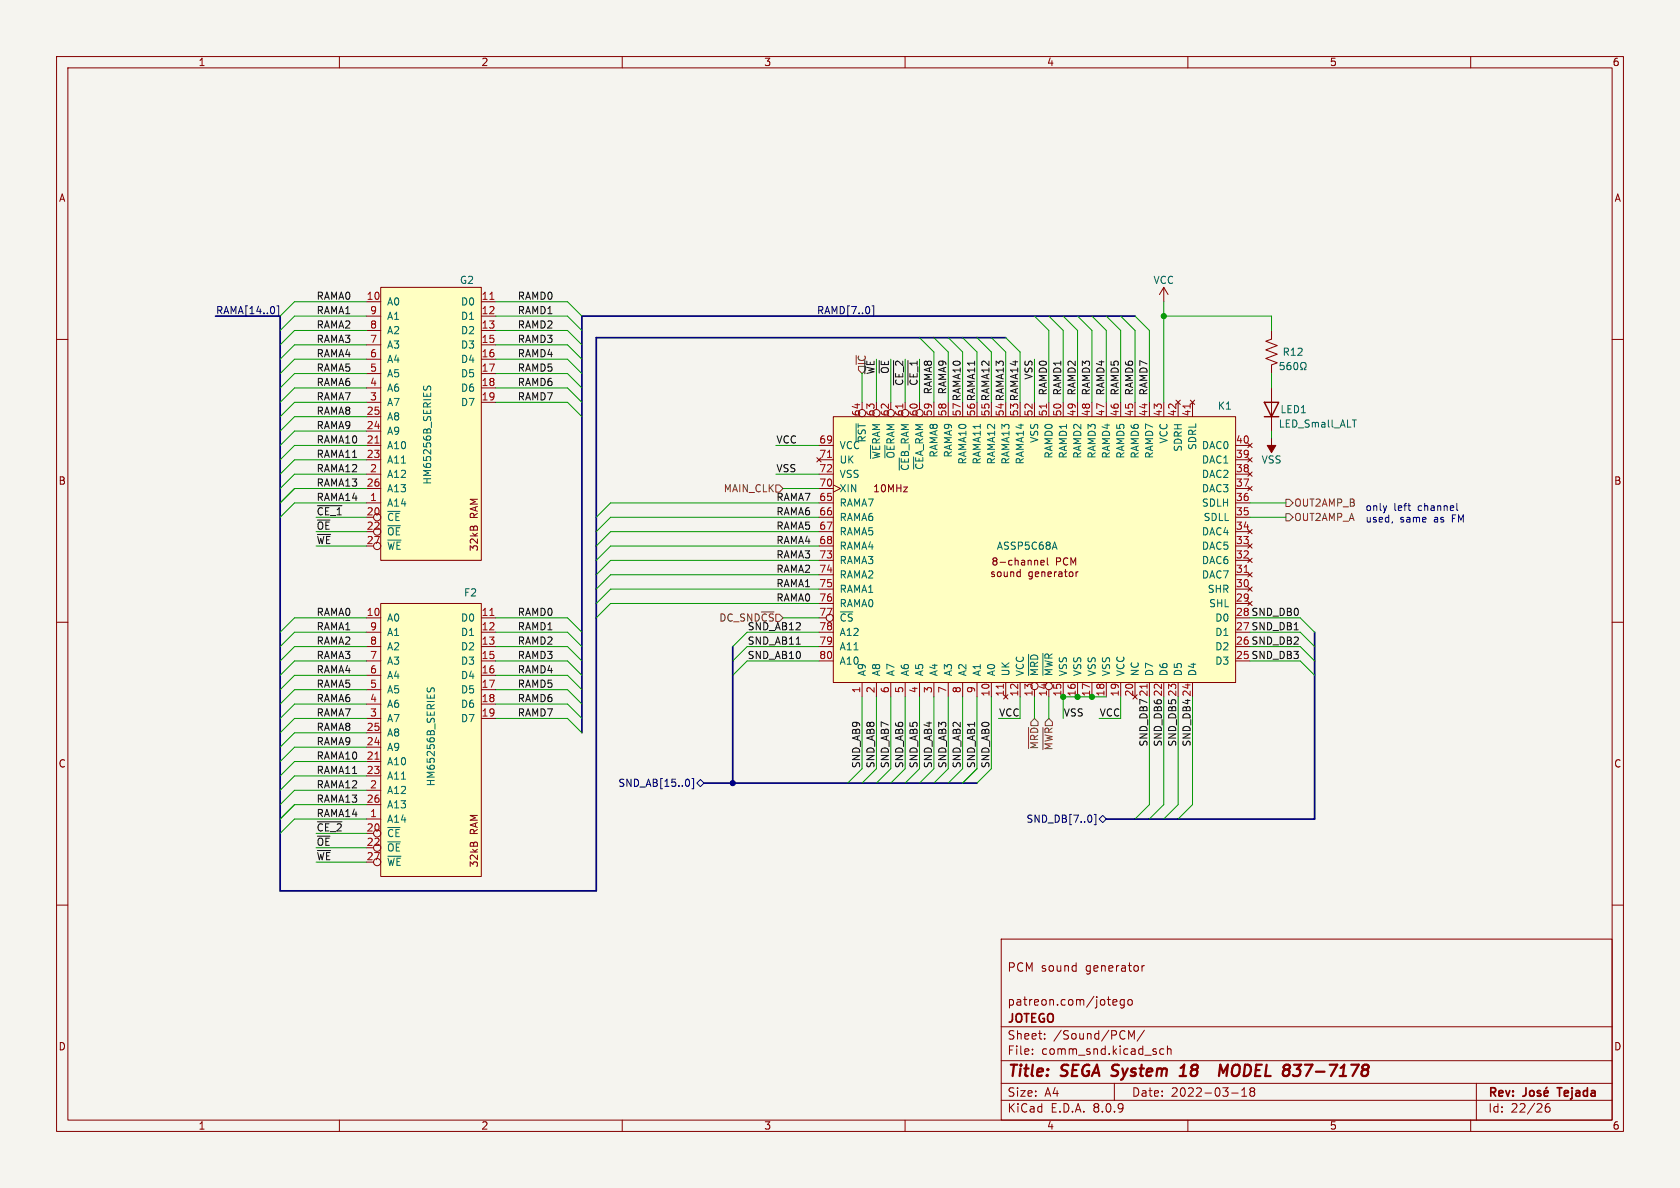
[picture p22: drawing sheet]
<svg xmlns="http://www.w3.org/2000/svg" width="297mm" height="210mm" viewBox="0 0 297 210" stroke-linecap="round" stroke-linejoin="round" font-family="sans-serif">
<defs><g id="words">
<g font-size="2.8" fill="#840000">
<text x="178" y="190.9">Title:</text>
<text x="187.7" y="190.9">SEGA System</text>
<text x="210.3" y="190.9">18</text>
<text x="218.8" y="190.9">MODEL</text>
<text x="230.9" y="190.9">837-7178</text>
</g>
<g font-size="2.1" fill="#840000">
<text x="178" y="172">PCM sound</text>
<text x="192" y="172">generator</text>
<text x="178" y="178">patreon.com/jotego</text>
<text x="178" y="184">Sheet:</text>
<text x="178" y="181.2">JOTEGO</text>
<text x="186.2" y="184">/Sound/PCM/</text>
<text x="178" y="186.7">File:</text>
<text x="184.1" y="186.7">comm_snd.kicad_sch</text>
<text x="178" y="196.9">KiCad</text>
<text x="178" y="194.1">Size:</text>
<text x="184.7" y="194.1">A4</text>
<text x="185.7" y="196.9">E.D.A.</text>
<text x="193.3" y="196.9">8.0.9</text>
<text x="200" y="194.1">Date:</text>
<text x="207" y="194.1">2022-03-18</text>
<text x="263" y="194.3">Rev:</text>
<text x="263" y="196.9">Id:</text>
<text x="267.1" y="196.9">22/26</text>
<text x="276.1" y="194.3">Tejada</text>
</g>
<g font-size="1.8" fill="#840000">
<text x="35" y="11.9">1</text>
<text x="85" y="11.9">2</text>
<text x="135" y="11.9">3</text>
<text x="185" y="11.9">4</text>
<text x="235" y="11.9">5</text>
<text x="285" y="11.9">6</text>
<text x="10.3" y="35.9">A</text>
<text x="285.3" y="35.9">A</text>
<text x="10.3" y="85.9">B</text>
<text x="154.3" y="87.2">10MHz</text>
<text x="285.3" y="85.9">B</text>
<text x="84.7" y="91.7" transform="rotate(-90 84.7 91.7)">RAM</text>
<text x="84.7" y="97.6" transform="rotate(-90 84.7 97.6)">32kB</text>
<text x="190.1" y="101.2">generator</text>
<text x="10.3" y="135.9">C</text>
<text x="285.3" y="135.9">C</text>
<text x="84.7" y="147.5" transform="rotate(-90 84.7 147.5)">RAM</text>
<text x="84.7" y="153.4" transform="rotate(-90 84.7 153.4)">32kB</text>
<text x="10.3" y="185.9">D</text>
<text x="285.3" y="185.9">D</text>
<text x="35" y="199.9">1</text>
<text x="85" y="199.9">2</text>
<text x="135" y="199.9">3</text>
<text x="185" y="199.9">4</text>
<text x="235" y="199.9">5</text>
<text x="285" y="199.9">6</text>
</g>
<g font-size="1.8" fill="#0f0f0f">
<text x="55.9" y="53.1">RAMA0</text>
<text x="91.4" y="53.1">RAMD0</text>
<text x="55.9" y="55.6">RAMA1</text>
<text x="55.9" y="58.2">RAMA2</text>
<text x="91.4" y="58.2">RAMD2</text>
<text x="91.4" y="55.6">RAMD1</text>
<text x="55.9" y="60.7">RAMA3</text>
<text x="55.9" y="65.8">RAMA5</text>
<text x="55.9" y="63.2">RAMA4</text>
<text x="91.4" y="65.8">RAMD5</text>
<text x="91.4" y="63.2">RAMD4</text>
<text x="91.4" y="60.7">RAMD3</text>
<text x="153.3" y="64.7" transform="rotate(-90 153.3 64.7)">~{IC}</text>
<text x="55.9" y="68.3">RAMA6</text>
<text x="55.9" y="70.9">RAMA7</text>
<text x="91.4" y="70.9">RAMD7</text>
<text x="91.4" y="68.3">RAMD6</text>
<text x="154.7" y="66.3" transform="rotate(-90 154.7 66.3)">~{WE}</text>
<text x="157.2" y="66.2" transform="rotate(-90 157.2 66.2)">~{OE}</text>
<text x="159.8" y="68.3" transform="rotate(-90 159.8 68.3)">~{CE_2}</text>
<text x="162.3" y="68.3" transform="rotate(-90 162.3 68.3)">~{CE_1}</text>
<text x="164.8" y="69.8" transform="rotate(-90 164.8 69.8)">RAMA8</text>
<text x="167.4" y="69.8" transform="rotate(-90 167.4 69.8)">RAMA9</text>
<text x="182.6" y="67.2" transform="rotate(-90 182.6 67.2)">VSS</text>
<text x="185.2" y="70" transform="rotate(-90 185.2 70)">RAMD0</text>
<text x="187.7" y="70" transform="rotate(-90 187.7 70)">RAMD1</text>
<text x="190.2" y="70" transform="rotate(-90 190.2 70)">RAMD2</text>
<text x="192.8" y="70" transform="rotate(-90 192.8 70)">RAMD3</text>
<text x="195.3" y="70" transform="rotate(-90 195.3 70)">RAMD4</text>
<text x="197.9" y="70" transform="rotate(-90 197.9 70)">RAMD5</text>
<text x="200.4" y="70" transform="rotate(-90 200.4 70)">RAMD6</text>
<text x="202.9" y="70" transform="rotate(-90 202.9 70)">RAMD7</text>
<text x="55.9" y="75.9">RAMA9</text>
<text x="55.9" y="73.4">RAMA8</text>
<text x="169.9" y="73.7" transform="rotate(-90 169.9 73.7)">57 RAMA10</text>
<text x="172.5" y="73.7" transform="rotate(-90 172.5 73.7)">56 RAMA11</text>
<text x="175" y="73.7" transform="rotate(-90 175 73.7)">55 RAMA12</text>
<text x="177.5" y="73.7" transform="rotate(-90 177.5 73.7)">54 RAMA13</text>
<text x="180.1" y="73.7" transform="rotate(-90 180.1 73.7)">53 RAMA14</text>
<text x="55.9" y="83.6">RAMA12</text>
<text x="55.9" y="78.5">RAMA10</text>
<text x="55.9" y="81">RAMA11</text>
<text x="137.2" y="78.5">VCC</text>
<text x="137.2" y="83.6">VSS</text>
<text x="55.9" y="88.6">RAMA14</text>
<text x="55.9" y="86.1">RAMA13</text>
<text x="137.2" y="88.6">RAMA7</text>
<text x="55.9" y="93.7">~{OE}</text>
<text x="55.9" y="91.2">~{CE_1}</text>
<text x="137.2" y="91.2">RAMA6</text>
<text x="137.2" y="93.7">RAMA5</text>
<text x="55.9" y="96.3">~{WE}</text>
<text x="137.2" y="101.3">RAMA2</text>
<text x="137.2" y="98.8">RAMA3</text>
<text x="137.2" y="96.3">RAMA4</text>
<text x="137.2" y="106.4">RAMA0</text>
<text x="137.2" y="103.9">RAMA1</text>
<text x="55.9" y="109">RAMA0</text>
<text x="55.9" y="111.5">RAMA1</text>
<text x="91.4" y="111.5">RAMD1</text>
<text x="91.4" y="109">RAMD0</text>
<text x="132.1" y="111.5">SND_AB12</text>
<text x="218.4" y="111.5">27 SND_DB1</text>
<text x="218.4" y="109">28 SND_DB0</text>
<text x="55.9" y="119.1">RAMA4</text>
<text x="55.9" y="116.6">RAMA3</text>
<text x="55.9" y="114">RAMA2</text>
<text x="91.4" y="119.1">RAMD4</text>
<text x="91.4" y="116.6">RAMD3</text>
<text x="91.4" y="114">RAMD2</text>
<text x="132.1" y="114">SND_AB11</text>
<text x="132.1" y="116.6">SND_AB10</text>
<text x="218.4" y="116.6">25 SND_DB3</text>
<text x="218.4" y="114">26 SND_DB2</text>
<text x="55.9" y="124.2">RAMA6</text>
<text x="55.9" y="121.7">RAMA5</text>
<text x="91.4" y="124.2">RAMD6</text>
<text x="91.4" y="121.7">RAMD5</text>
<text x="205.5" y="123.2" transform="rotate(-90 205.5 123.2)">22</text>
<text x="208" y="123.2" transform="rotate(-90 208 123.2)">23</text>
<text x="55.9" y="129.3">RAMA8</text>
<text x="55.9" y="131.8">RAMA9</text>
<text x="55.9" y="126.7">RAMA7</text>
<text x="91.4" y="126.7">RAMD7</text>
<text x="176.5" y="126.7">VCC</text>
<text x="188" y="126.7">VSS</text>
<text x="194.3" y="126.7">VCC</text>
<text x="55.9" y="136.9">RAMA11</text>
<text x="55.9" y="134.4">RAMA10</text>
<text x="152.1" y="135.9" transform="rotate(-90 152.1 135.9)">SND_AB9</text>
<text x="154.7" y="135.9" transform="rotate(-90 154.7 135.9)">SND_AB8</text>
<text x="157.2" y="135.9" transform="rotate(-90 157.2 135.9)">SND_AB7</text>
<text x="159.8" y="135.9" transform="rotate(-90 159.8 135.9)">SND_AB6</text>
<text x="162.3" y="135.9" transform="rotate(-90 162.3 135.9)">SND_AB5</text>
<text x="164.8" y="135.9" transform="rotate(-90 164.8 135.9)">SND_AB4</text>
<text x="167.4" y="135.9" transform="rotate(-90 167.4 135.9)">SND_AB3</text>
<text x="169.9" y="135.9" transform="rotate(-90 169.9 135.9)">SND_AB2</text>
<text x="172.5" y="135.9" transform="rotate(-90 172.5 135.9)">SND_AB1</text>
<text x="175" y="135.9" transform="rotate(-90 175 135.9)">SND_AB0</text>
<text x="202.9" y="132.1" transform="rotate(-90 202.9 132.1)">SND_DB7</text>
<text x="205.5" y="132.1" transform="rotate(-90 205.5 132.1)">SND_DB6</text>
<text x="208" y="132.1" transform="rotate(-90 208 132.1)">SND_DB5</text>
<text x="210.6" y="132.1" transform="rotate(-90 210.6 132.1)">SND_DB4</text>
<text x="55.9" y="139.4">RAMA12</text>
<text x="55.9" y="142">RAMA13</text>
<text x="55.9" y="149.6">~{OE}</text>
<text x="55.9" y="144.5">RAMA14</text>
<text x="55.9" y="147.1">~{CE_2}</text>
<text x="55.9" y="152.1">~{WE}</text>
</g>
<g font-size="1.8" fill="#a90000">
<text x="64.7" y="53.1">10</text>
<text x="85" y="53.1">11</text>
<text x="65.3" y="58.2">8</text>
<text x="65.3" y="55.6">9</text>
<text x="85" y="55.6">12</text>
<text x="85" y="58.2">13</text>
<text x="65.3" y="65.8">5</text>
<text x="65.3" y="63.2">6</text>
<text x="65.3" y="60.7">7</text>
<text x="85" y="60.7">15</text>
<text x="85" y="63.2">16</text>
<text x="85" y="65.8">17</text>
<text x="65.3" y="70.9">3</text>
<text x="65.3" y="68.3">4</text>
<text x="85" y="68.3">18</text>
<text x="85" y="70.9">19</text>
<text x="64.7" y="75.9">24</text>
<text x="64.7" y="73.4">25</text>
<text x="152.1" y="73.7" transform="rotate(-90 152.1 73.7)">64</text>
<text x="154.7" y="73.7" transform="rotate(-90 154.7 73.7)">63</text>
<text x="157.2" y="73.7" transform="rotate(-90 157.2 73.7)">62</text>
<text x="159.8" y="73.7" transform="rotate(-90 159.8 73.7)">61</text>
<text x="162.3" y="73.7" transform="rotate(-90 162.3 73.7)">60</text>
<text x="164.8" y="73.7" transform="rotate(-90 164.8 73.7)">59</text>
<text x="167.4" y="73.7" transform="rotate(-90 167.4 73.7)">58</text>
<text x="182.6" y="73.7" transform="rotate(-90 182.6 73.7)">52</text>
<text x="185.2" y="73.7" transform="rotate(-90 185.2 73.7)">51</text>
<text x="187.7" y="73.7" transform="rotate(-90 187.7 73.7)">50</text>
<text x="190.2" y="73.7" transform="rotate(-90 190.2 73.7)">49</text>
<text x="192.8" y="73.7" transform="rotate(-90 192.8 73.7)">48</text>
<text x="195.3" y="73.7" transform="rotate(-90 195.3 73.7)">47</text>
<text x="197.9" y="73.7" transform="rotate(-90 197.9 73.7)">46</text>
<text x="200.4" y="73.7" transform="rotate(-90 200.4 73.7)">45</text>
<text x="202.9" y="73.7" transform="rotate(-90 202.9 73.7)">44</text>
<text x="205.5" y="73.7" transform="rotate(-90 205.5 73.7)">43</text>
<text x="208" y="73.7" transform="rotate(-90 208 73.7)">42</text>
<text x="210.6" y="73.7" transform="rotate(-90 210.6 73.7)">41</text>
<text x="64.7" y="78.5">21</text>
<text x="64.7" y="81">23</text>
<text x="65.3" y="83.6">2</text>
<text x="144.7" y="78.5">69</text>
<text x="144.7" y="81">71</text>
<text x="144.7" y="83.6">72</text>
<text x="218.4" y="83.6">38</text>
<text x="218.4" y="81">39</text>
<text x="218.4" y="78.5">40</text>
<text x="64.7" y="86.1">26</text>
<text x="65.3" y="88.6">1</text>
<text x="144.7" y="88.6">65</text>
<text x="144.7" y="86.1">70</text>
<text x="218.4" y="88.6">36</text>
<text x="218.4" y="86.1">37</text>
<text x="64.7" y="91.2">20</text>
<text x="64.7" y="93.7">22</text>
<text x="144.7" y="91.2">66</text>
<text x="144.7" y="93.7">67</text>
<text x="218.4" y="93.7">34</text>
<text x="218.4" y="91.2">35</text>
<text x="64.7" y="96.3">27</text>
<text x="144.7" y="96.3">68</text>
<text x="144.7" y="98.8">73</text>
<text x="144.7" y="101.3">74</text>
<text x="218.4" y="101.3">31</text>
<text x="218.4" y="98.8">32</text>
<text x="218.4" y="96.3">33</text>
<text x="144.7" y="103.9">75</text>
<text x="144.7" y="106.4">76</text>
<text x="218.4" y="106.4">29</text>
<text x="218.4" y="103.9">30</text>
<text x="64.7" y="109">10</text>
<text x="65.3" y="111.5">9</text>
<text x="85" y="109">11</text>
<text x="85" y="111.5">12</text>
<text x="144.7" y="109">77</text>
<text x="144.7" y="111.5">78</text>
<text x="65.3" y="119.1">6</text>
<text x="65.3" y="116.6">7</text>
<text x="65.3" y="114">8</text>
<text x="85" y="114">13</text>
<text x="85" y="116.6">15</text>
<text x="85" y="119.1">16</text>
<text x="144.7" y="114">79</text>
<text x="144.7" y="116.6">80</text>
<text x="65.3" y="124.2">4</text>
<text x="65.3" y="121.7">5</text>
<text x="85" y="121.7">17</text>
<text x="85" y="124.2">18</text>
<text x="152.1" y="122.6" transform="rotate(-90 152.1 122.6)">1</text>
<text x="154.7" y="122.6" transform="rotate(-90 154.7 122.6)">2</text>
<text x="157.2" y="122.6" transform="rotate(-90 157.2 122.6)">6</text>
<text x="159.8" y="122.6" transform="rotate(-90 159.8 122.6)">5</text>
<text x="162.3" y="122.6" transform="rotate(-90 162.3 122.6)">4</text>
<text x="164.8" y="122.6" transform="rotate(-90 164.8 122.6)">3</text>
<text x="167.4" y="122.6" transform="rotate(-90 167.4 122.6)">7</text>
<text x="169.9" y="122.6" transform="rotate(-90 169.9 122.6)">8</text>
<text x="172.5" y="122.6" transform="rotate(-90 172.5 122.6)">9</text>
<text x="175" y="123.2" transform="rotate(-90 175 123.2)">10</text>
<text x="177.5" y="123.2" transform="rotate(-90 177.5 123.2)">11</text>
<text x="180.1" y="123.2" transform="rotate(-90 180.1 123.2)">12</text>
<text x="182.6" y="123.2" transform="rotate(-90 182.6 123.2)">13</text>
<text x="185.2" y="123.2" transform="rotate(-90 185.2 123.2)">14</text>
<text x="187.7" y="123.2" transform="rotate(-90 187.7 123.2)">15</text>
<text x="190.2" y="123.2" transform="rotate(-90 190.2 123.2)">16</text>
<text x="192.8" y="123.2" transform="rotate(-90 192.8 123.2)">17</text>
<text x="195.3" y="123.2" transform="rotate(-90 195.3 123.2)">18</text>
<text x="197.9" y="123.2" transform="rotate(-90 197.9 123.2)">19</text>
<text x="200.4" y="123.2" transform="rotate(-90 200.4 123.2)">20</text>
<text x="202.9" y="123.2" transform="rotate(-90 202.9 123.2)">21</text>
<text x="210.6" y="123.2" transform="rotate(-90 210.6 123.2)">24</text>
<text x="64.7" y="131.8">24</text>
<text x="64.7" y="129.3">25</text>
<text x="65.3" y="126.7">3</text>
<text x="85" y="126.7">19</text>
<text x="64.7" y="134.4">21</text>
<text x="64.7" y="136.9">23</text>
<text x="64.7" y="142">26</text>
<text x="65.3" y="139.4">2</text>
<text x="64.7" y="147.1">20</text>
<text x="64.7" y="149.6">22</text>
<text x="65.3" y="144.5">1</text>
<text x="64.7" y="152.1">27</text>
</g>
<g font-size="1.8" fill="#006464">
<text x="81.2" y="50.4">G2</text>
<text x="203.8" y="50.4">VCC</text>
<text x="68.3" y="54.2">A0</text>
<text x="68.3" y="59.3">A2</text>
<text x="68.3" y="56.7">A1</text>
<text x="81.4" y="54.2">D0</text>
<text x="81.4" y="56.7">D1</text>
<text x="81.4" y="59.3">D2</text>
<text x="68.3" y="64.4">A4</text>
<text x="68.3" y="61.8">A3</text>
<text x="81.4" y="61.8">D3</text>
<text x="81.4" y="64.4">D4</text>
<text x="226.7" y="63.1">R12</text>
<text x="68.3" y="72">A7</text>
<text x="68.3" y="69.4">A6</text>
<text x="68.3" y="66.9">A5</text>
<text x="81.4" y="66.9">D5</text>
<text x="81.4" y="69.4">D6</text>
<text x="81.4" y="72">D7</text>
<text x="68.3" y="77.1">A9</text>
<text x="68.3" y="74.5">A8</text>
<text x="215.2" y="72.6">K1</text>
<text x="226" y="75.8">LED_Small_ALT</text>
<text x="226.3" y="73.3">LED1</text>
<text x="68.3" y="79.6">A10</text>
<text x="68.3" y="82.1">A11</text>
<text x="148.3" y="79.6">VCC</text>
<text x="148.3" y="82.1">UK</text>
<text x="153.3" y="78.3" transform="rotate(-90 153.3 78.3)">~{RST}</text>
<text x="155.8" y="81.3" transform="rotate(-90 155.8 81.3)">~{WE}RAM</text>
<text x="158.3" y="81.2" transform="rotate(-90 158.3 81.2)">~{OE}RAM</text>
<text x="160.9" y="83.3" transform="rotate(-90 160.9 83.3)">~{CE}B_RAM</text>
<text x="163.4" y="83.2" transform="rotate(-90 163.4 83.2)">~{CE}A_RAM</text>
<text x="166" y="81" transform="rotate(-90 166 81)">RAMA8</text>
<text x="168.5" y="81" transform="rotate(-90 168.5 81)">RAMA9</text>
<text x="171" y="82.2" transform="rotate(-90 171 82.2)">RAMA10</text>
<text x="173.6" y="82.2" transform="rotate(-90 173.6 82.2)">RAMA11</text>
<text x="176.1" y="82.2" transform="rotate(-90 176.1 82.2)">RAMA12</text>
<text x="178.7" y="82.2" transform="rotate(-90 178.7 82.2)">RAMA13</text>
<text x="181.2" y="82.2" transform="rotate(-90 181.2 82.2)">RAMA14</text>
<text x="183.7" y="78.4" transform="rotate(-90 183.7 78.4)">VSS</text>
<text x="186.3" y="81.2" transform="rotate(-90 186.3 81.2)">RAMD0</text>
<text x="188.8" y="81.2" transform="rotate(-90 188.8 81.2)">RAMD1</text>
<text x="191.4" y="81.2" transform="rotate(-90 191.4 81.2)">RAMD2</text>
<text x="193.9" y="81.2" transform="rotate(-90 193.9 81.2)">RAMD3</text>
<text x="196.4" y="81.2" transform="rotate(-90 196.4 81.2)">RAMD4</text>
<text x="199" y="81.2" transform="rotate(-90 199 81.2)">RAMD5</text>
<text x="201.5" y="81.2" transform="rotate(-90 201.5 81.2)">RAMD6</text>
<text x="204.1" y="81.2" transform="rotate(-90 204.1 81.2)">RAMD7</text>
<text x="206.6" y="78.5" transform="rotate(-90 206.6 78.5)">VCC</text>
<text x="209.1" y="80" transform="rotate(-90 209.1 80)">SDRH</text>
<text x="211.7" y="79.7" transform="rotate(-90 211.7 79.7)">SDRL</text>
<text x="212.4" y="82.1">DAC1</text>
<text x="212.4" y="79.6">DAC0</text>
<text x="222.9" y="82.1">VSS</text>
<text x="68.3" y="89.8">A14</text>
<text x="68.3" y="84.7">A12</text>
<text x="68.3" y="87.2">A13</text>
<text x="76.4" y="85.8" transform="rotate(-90 76.4 85.8)">HM65256B_SERIES</text>
<text x="148.3" y="89.8">RAMA7</text>
<text x="148.3" y="87.2">XIN</text>
<text x="148.3" y="84.7">VSS</text>
<text x="212.4" y="89.8">SDLH</text>
<text x="212.4" y="87.2">DAC3</text>
<text x="212.4" y="84.7">DAC2</text>
<text x="68.3" y="92.3">~{CE}</text>
<text x="68.3" y="94.8">~{OE}</text>
<text x="148.3" y="92.3">RAMA6</text>
<text x="148.3" y="94.8">RAMA5</text>
<text x="212.4" y="94.8">DAC4</text>
<text x="212.7" y="92.3">SDLL</text>
<text x="68.3" y="97.4">~{WE}</text>
<text x="148.3" y="97.4">RAMA4</text>
<text x="148.3" y="99.9">RAMA3</text>
<text x="176.1" y="97.4">ASSP5C68A</text>
<text x="212.4" y="99.9">DAC6</text>
<text x="212.4" y="97.4">DAC5</text>
<text x="81.9" y="105.6">F2</text>
<text x="148.3" y="102.5">RAMA2</text>
<text x="148.3" y="105">RAMA1</text>
<text x="148.3" y="107.5">RAMA0</text>
<text x="212.4" y="102.5">DAC7</text>
<text x="213.4" y="105">SHR</text>
<text x="213.7" y="107.5">SHL</text>
<text x="68.3" y="110.1">A0</text>
<text x="68.3" y="112.6">A1</text>
<text x="81.4" y="110.1">D0</text>
<text x="81.4" y="112.6">D1</text>
<text x="148.3" y="110.1">~{CS}</text>
<text x="148.3" y="112.6">A12</text>
<text x="214.7" y="112.6">D1</text>
<text x="214.7" y="110.1">D0</text>
<text x="68.3" y="117.7">A3</text>
<text x="68.3" y="115.2">A2</text>
<text x="81.4" y="115.2">D2</text>
<text x="81.4" y="117.7">D3</text>
<text x="148.3" y="115.2">A11</text>
<text x="148.3" y="117.7">A10</text>
<text x="153.3" y="119.6" transform="rotate(-90 153.3 119.6)">A9</text>
<text x="155.8" y="119.6" transform="rotate(-90 155.8 119.6)">A8</text>
<text x="158.3" y="119.6" transform="rotate(-90 158.3 119.6)">A7</text>
<text x="160.9" y="119.6" transform="rotate(-90 160.9 119.6)">A6</text>
<text x="163.4" y="119.6" transform="rotate(-90 163.4 119.6)">A5</text>
<text x="166" y="119.6" transform="rotate(-90 166 119.6)">A4</text>
<text x="168.5" y="119.6" transform="rotate(-90 168.5 119.6)">A3</text>
<text x="171" y="119.6" transform="rotate(-90 171 119.6)">A2</text>
<text x="173.6" y="119.6" transform="rotate(-90 173.6 119.6)">A1</text>
<text x="176.1" y="119.6" transform="rotate(-90 176.1 119.6)">A0</text>
<text x="178.7" y="119.6" transform="rotate(-90 178.7 119.6)">UK</text>
<text x="181.2" y="119.6" transform="rotate(-90 181.2 119.6)">VCC</text>
<text x="183.7" y="119.6" transform="rotate(-90 183.7 119.6)">~{MRD}</text>
<text x="186.3" y="119.6" transform="rotate(-90 186.3 119.6)">~{MWR}</text>
<text x="188.8" y="119.6" transform="rotate(-90 188.8 119.6)">VSS</text>
<text x="191.4" y="119.6" transform="rotate(-90 191.4 119.6)">VSS</text>
<text x="193.9" y="119.6" transform="rotate(-90 193.9 119.6)">VSS</text>
<text x="196.4" y="119.6" transform="rotate(-90 196.4 119.6)">VSS</text>
<text x="199" y="119.6" transform="rotate(-90 199 119.6)">VCC</text>
<text x="201.5" y="119.6" transform="rotate(-90 201.5 119.6)">NC</text>
<text x="204.1" y="119.6" transform="rotate(-90 204.1 119.6)">D7</text>
<text x="206.6" y="119.6" transform="rotate(-90 206.6 119.6)">D6</text>
<text x="209.1" y="119.6" transform="rotate(-90 209.1 119.6)">D5</text>
<text x="211.7" y="119.6" transform="rotate(-90 211.7 119.6)">D4</text>
<text x="214.7" y="117.7">D3</text>
<text x="214.7" y="115.2">D2</text>
<text x="68.3" y="125.3">A6</text>
<text x="68.3" y="122.8">A5</text>
<text x="68.3" y="120.2">A4</text>
<text x="81.4" y="120.2">D4</text>
<text x="81.4" y="122.8">D5</text>
<text x="81.4" y="125.3">D6</text>
<text x="68.3" y="130.4">A8</text>
<text x="68.3" y="127.9">A7</text>
<text x="81.4" y="127.9">D7</text>
<text x="68.3" y="135.5">A10</text>
<text x="68.3" y="132.9">A9</text>
<text x="68.3" y="140.6">A12</text>
<text x="68.3" y="138">A11</text>
<text x="68.3" y="143.1">A13</text>
<text x="77.1" y="139.1" transform="rotate(-90 77.1 139.1)">HM65256B_SERIES</text>
<text x="68.3" y="145.6">A14</text>
<text x="68.3" y="148.2">~{CE}</text>
<text x="68.3" y="150.7">~{OE}</text>
<text x="68.3" y="153.3">~{WE}</text>
</g>
<g font-size="1.8" fill="#000084">
<text x="38.1" y="55.6">RAMA[14..0]</text>
<text x="144.3" y="55.6">RAMD[7..0]</text>
<text x="109.2" y="139.3">SND_AB[15..0]</text>
<text x="181.4" y="145.6">SND_DB[7..0]</text>
</g>
<g font-size="1.8" fill="#725600">
<text x="127.8" y="87.2">MAIN_CLK</text>
<text x="228.7" y="89.8">OUT2AMP_B</text>
<text x="228.7" y="92.3">OUT2AMP_A</text>
<text x="127.1" y="110.1">DC_SND~{CS}</text>
<text x="183.7" y="132.6" transform="rotate(-90 183.7 132.6)">~{MRD}</text>
<text x="186.3" y="132.7" transform="rotate(-90 186.3 132.7)">~{MWR}</text>
</g>
<g font-size="1.8" fill="#0000c2">
<text x="241.3" y="90.4">only</text>
<text x="241.3" y="92.5">used,</text>
<text x="246.4" y="90.4">left</text>
<text x="247.5" y="92.5">same</text>
<text x="250.8" y="90.4">channel</text>
<text x="253.6" y="92.5">as</text>
<text x="257" y="92.5">FM</text>
</g>
</g></defs>
<path d="M0 0h297v210h-297z" fill="#f5f4ef" stroke="#f5f4ef" stroke-width=".18"/>
<g fill="none" stroke="#840000" stroke-width=".18">
<path d="M10 10h277v190h-277zM12 12h273v186h-273zM60 10v2M110 10v2M160 10v2M210 10v2M260 10v2M10 60h2M285 60h2M10 110h2M285 110h2M10 160h2"/>
<path d="M177 166h108v32h-108zM196.7 177.2l.8-.1-.1-.3-.4-.1-.3 .2 .1 .7h.6M198.7 176.8l-.4-.1-.3 .3v.4l.2 .2h.5M198.7 176.7v1.2l-.2 .3-.4-.1M199.5 176.8l.4-.1 .3 .3v.4l-.3 .3-.4-.1-.1-.2v-.4zM201.9 170.7v1M202.3 170.7l-.3 .1-.1 .2M285 160h2M60 198v2M110 198v2M160 198v2M177 194.5h108"/>
<path d="M177 191.5h108M177 187.5h108M177 181.5h108M182.5 186.3v.1M182.5 185.5v.1M184.7 183.6v.1M184.7 182.8v.1M197 191.5v3M199.5 183.7v-1.5l.5 1.1 .5-1.1v1.5M202.3 182.1l-1.3 2M205.7 185.5l-.4-.1-.3 .3v.4l.2 .2h.5M206.4 185.5l.2-.1 .4 .1v.9"/>
<path d="M206.4 184.9v1.5M210 198v2M217.7 193.2h1.2M219.5 193.8h.9M219.5 192.7l.5-.4v1.5M221.2 192.9l-.2 .3v.5l.2 .1 .5-.1 .1-.2-.1-.4-.2-.2M221.2 192.9l-.2-.2 .2-.4 .5 .1 .1 .2-.3 .3M221.2 192.9h.3M260 198v2M261 191.5v6.5M273.9 195.1a.59 .59 0 0 0-.7 .6v.6l.1 .2 .4 .1 .3-.1v-.5l-.1-.3h-.4l-.3 .3"/>
</g>
<path d="M269.8 192.3v1.1a.48 .48 0 0 1-.6 .4M270.6 192.9l.3-.1 .3 .3v.4l-.3 .3-.3-.1-.2-.2v-.4zM272.3 192.9l-.3-.1-.2 .2v.2l.5 .2v.3h-.5M273 193.3l.7-.2-.1-.2-.4-.1-.2 .2 .1 .7h.5M273.5 192.2l-.2 .2M275.3 192.3h.8" fill="none" stroke="#840000" stroke-width=".3"/>
<path d="M208.5 190.2h1.2M208.7 188.8l.7-.6-.3 2M215.5 190.2l.2-2 .5 1.4 .9-1.4-.3 2M218 188.5a1.5 1.5 0 0 0 0 1.6l.2 .1M228.8 188.2h1.2l-.7 .8M229.7 189.1l.2 .3-.2 .6" fill="none" stroke="#840000" stroke-width=".4"/>
<path d="M147.3 73.7h71.1v47h-71.1z" fill="#ffffc2"/>
<g fill="none" stroke="#840000" stroke-width=".18">
<path d="M205.7 50.8v2.5M205.7 50.8l.8 1.3M205.7 50.8l-.7 1.3M224.8 58.4v1.5l-1 .4 2 .8-2 .7 2 .8-2 .8 2 .7-1 .4v1.5M144.8 78.7h2.5M147.3 73.7h71.1v47h-71.1zM152.4 71.1v1.3M154.9 71.1v1.3M157.5 71.1v1.3M160 71.1v1.3M162.6 71.1v1.3M165.1 71.1v2.6"/>
<path d="M167.6 71.1v2.6M182.9 71.1v2.6M185.4 71.1v2.6M188 71.1v2.6M190.5 71.1v2.6M193 71.1v2.6M195.6 71.1v2.6M198.1 71.1v2.6M200.7 71.1v2.6M203.2 71.1v2.6M205.7 71.1v2.6M207.9 70.7l.8 .8"/>
<path d="M208.3 71.1v2.6M208.7 70.7l-.8 .8M210.4 70.7l.8 .8M210.8 71.1v2.6M211.2 70.7l-.8 .8M218.4 78.7h2.6M220.6 78.4l.8 .7M221.4 78.4l-.8 .7M224.8 68.6v7.6M224.8 77.5v2.5M144.4 80.9l.8 .8M144.8 99.1h2.5"/>
<path d="M144.8 96.5h2.5M144.8 94h2.5M144.8 91.4h2.5M144.8 88.9h2.5M144.8 86.4h2.5M144.8 83.8h2.5M144.8 81.3h2.5M145.2 80.9l-.8 .8M147.3 85.7l1.3 .7-1.3 .6M175.8 99.2l-.3-.3 .3-.3h.2l.3 .3-.3 .3M175.8 99.2l-.3 .2 .1 .4 .2 .1 .3-.1 .2-.2v-.2l-.3-.2M175.8 99.2h.2"/>
<path d="M176.8 99.4h1M178.9 99.1l-.3-.1-.3 .3 .1 .5h.5M179.5 99.2l.1-.2 .3 .1 .1 .8M179.5 98.6v1.3M180.6 99.1h.5l.1 .8M181.2 99.3l-.5 .1-.1 .2 .1 .3 .5-.1M181.8 99.2l.1-.2 .3 .1 .1 .8M181.8 99v.9M182.9 99.2l.2-.2 .3 .1 .1 .8M182.9 99v.9M184 99.5l.6-.2-.1-.2-.3-.1-.2 .2 .1 .6h.4M185.1 98.6v1.1l.2 .2"/>
<path d="M186.8 99.3l.6-.1 .1-.2-.1-.3-.6-.1v1.3M188.8 98.7a.6 .6 0 0 0-.9 .5 .6 .6 0 0 0 .6 .7l.3-.1M189.3 99.9v-1.3l.4 .9 .5-.9v1.3M218.4 99.1h2.6M218.4 96.5h2.6M218.4 94h2.6M218.4 91.4h2.6M218.4 88.9h2.6M218.4 86.4h2.6M218.4 83.8h2.6M218.4 81.3h2.6M220.6 98.7l.8 .7"/>
<path d="M220.6 96.1l.8 .8M220.6 93.6l.8 .8M220.6 86l.8 .7M220.6 83.4l.8 .8M220.6 80.9l.8 .8M221.4 98.7l-.8 .7M221.4 96.1l-.8 .8M221.4 93.6l-.8 .8M221.4 86l-.8 .7M221.4 83.4l-.8 .8M221.4 80.9l-.8 .8M144.8 106.7h2.5"/>
<path d="M144.8 104.1h2.5M144.8 101.6h2.5M144.8 111.8h2.5M144.8 114.3h2.5M144.8 116.8h2.5M175.8 101.1h-.3l-.2 .2 .1 .1 .4 .2v.3h-.5M176.4 101.1h.3l.3 .2v.4l-.3 .2h-.3l-.1-.2zM177.5 101.1l.1 .8h.3l.2-.1M178.1 101.1v.8M178.7 101.2l.2-.1h.3v.8M178.7 101.1v.8M180.4 101.1h-.4l-.2 .2 .1 .6h.5"/>
<path d="M180.4 100.7v1.2M182.5 101.1v1l-.3 .3-.3-.1M182.5 101.1h-.4l-.2 .2 .1 .6h.5M183 101.5l.6-.1v-.3h-.4l-.2 .2 .1 .6h.5M184.2 101.2l.2-.1h.3v.8M184.2 101.1v.8M185.3 101.5l.6-.1-.1-.3h-.3l-.2 .2v.6h.5M186.4 101.1v.8M186.8 101.1l-.4 .2M187.2 101.1h.5v.8M187.7 101.4h-.4l-.2 .2 .2 .3h.4M188.2 101.1h.5"/>
<path d="M188.4 100.7v1.1l.3 .1M189.6 101.1h-.3l-.3 .2 .1 .5 .2 .1h.3M218.4 106.7h2.6M218.4 104.1h2.6M218.4 101.6h2.6M220.6 106.3l.8 .8M220.6 103.8l.8 .7M220.6 101.2l.8 .8M221.4 106.3l-.8 .8M221.4 103.8l-.8 .7M221.4 101.2l-.8 .8M152.4 120.7v2.5"/>
<path d="M154.9 120.7v2.5M157.5 120.7v2.5M160 120.7v2.5M162.6 120.7v2.5M165.1 120.7v2.5M167.6 120.7v2.5M170.2 120.7v2.5M172.7 120.7v2.5M175.3 120.7v2.5M177.4 122.8l.8 .8M177.8 120.7v2.5M178.2 122.8l-.8 .8"/>
<path d="M180.3 120.7v2.5M188 120.7v2.5M190.5 120.7v2.5M193 120.7v2.5M195.6 120.7v2.5M198.1 120.7v2.5M200.7 120.7v2.5M203.2 120.7v2.5M205.7 120.7v2.5M208.3 120.7v2.5M210.8 120.7v2.5"/>
<circle cx="146.7" cy="109.2" r=".63"/>
<circle cx="182.9" cy="121.3" r=".63"/>
<circle cx="185.4" cy="121.3" r=".63"/>
</g>
<path d="M159.6 71.4v.7M185 71.4v.7M210.4 71.4v.7M146.3 80.9h.7M220 101.2h.7M177.4 121v.7M202.8 121v.7" fill="none" stroke="#a90000" stroke-width=".18"/>
<path d="M151.4 74.9v3.2M153.9 78.7v2.4M227 64.1h-.6l-.1 .6 .2-.1h.4l.1 .2v.4l-.2 .1-.5-.1M228.1 64.1h-.3a.86 .86 0 0 0 0 1.2l.4-.1v-.4l-.2-.2h-.4l-.1 .2M228.8 64.2l.2-.1a.68 .68 0 0 1 .5 .6 .68 .68 0 0 1-.5 .6l-.2-.1-.1-.3zM229.9 65.3h.3v-.2a.54 .54 0 0 1-.2-.7 .54 .54 0 0 1 .7-.3 .58 .58 0 0 1-.1 1v.2h.3M239.1 74.2h.7M186.4 95.8l.5 1.3M181.8 115.7v3.7M184.4 115.5v3.9" fill="none" stroke="#006464" stroke-width=".18"/>
<path d="M223.5 71.1h2.6l-1.3 2.6zM223.5 73.7h2.6" fill="none" stroke="#840000" stroke-width=".25"/>
<path d="M224 78.7h1.6l-.8 1.3z" fill="#840000" stroke="#840000" stroke-width=".18"/>
<path d="M67.3 106.7h17.8v48.2h-17.8z" fill="#ffffc2"/>
<g fill="none" stroke="#840000" stroke-width=".18">
<path d="M64.8 109.2h2.5M64.8 111.8h2.5M64.8 114.3h2.5M64.8 116.8h2.5M64.8 119.4h2.5M67.3 106.7h17.8v48.2h-17.8zM85.1 109.2h2.5M85.1 111.8h2.5M85.1 114.3h2.5M85.1 116.8h2.5M85.1 119.4h2.5M64.8 121.9h2.5"/>
<path d="M64.8 124.5h2.5M64.8 127h2.5M64.8 139.7h2.5M64.8 134.6h2.5M64.8 137.2h2.5M64.8 132.1h2.5M64.8 129.5h2.5M85.1 121.9h2.5M85.1 124.5h2.5M85.1 127h2.5M64.8 144.8h2.5M64.8 142.2h2.5"/>
<path d="M83.9 148.9h.4"/>
<circle cx="66.7" cy="149.9" r=".63"/>
<circle cx="66.7" cy="147.3" r=".63"/>
<circle cx="66.7" cy="152.4" r=".63"/>
</g>
<path d="M86.6 108.8h.7M66.3 134.2h.7" fill="none" stroke="#a90000" stroke-width=".18"/>
<path d="M75.6 121.6l-.1 .5 .1 .2M76 122.3l.2-.6 .3-.1 .3 .2-.1 .5" fill="none" stroke="#006464" stroke-width=".18"/>
<path d="M67.3 50.8h17.8v48.3h-17.8z" fill="#ffffc2"/>
<g fill="none" stroke="#840000" stroke-width=".18">
<path d="M64.8 53.3h2.5M64.8 55.9h2.5M64.8 58.4h2.5M67.3 50.8h17.8v48.3h-17.8zM85.1 53.3h2.5M85.1 55.9h2.5M85.1 58.4h2.5M64.8 61h2.5M64.8 63.5h2.5M64.8 66h2.5M64.8 68.6h2.5M64.8 71.1h2.5"/>
<path d="M64.8 78.7h2.5M64.8 76.2h2.5M64.8 73.7h2.5M85.1 61h2.5M85.1 63.5h2.5M85.1 66h2.5M85.1 68.6h2.5M85.1 71.1h2.5M64.8 88.9h2.5M64.8 83.8h2.5M64.8 81.3h2.5M64.8 86.4h2.5"/>
<path d="M83.9 93h.4"/>
<circle cx="66.7" cy="91.4" r=".63"/>
<circle cx="66.7" cy="94" r=".63"/>
<circle cx="66.7" cy="96.5" r=".63"/>
</g>
<path d="M86.6 52.9h.7M66.3 78.3h.7" fill="none" stroke="#a90000" stroke-width=".18"/>
<path d="M74.9 68.2v.5l.1 .2M75.4 68.9l.2-.5 .3-.2 .2 .3v.5" fill="none" stroke="#006464" stroke-width=".18"/>
<path d="M49 54.1h.3v1.8h-.3M154.2 54.1h.3v1.8h-.3M121.7 137.8l.2 .4-.2 .7M122.3 137.6h.3v1.8h-.3M123.2 138.4l.6-.6 .7 .6-.7 .7zM193 144.3v.8M193.4 144h.3v1.8h-.3M194.3 144.8l.6-.7 .7 .7-.7 .6z" fill="none" stroke="#000084" stroke-width=".18"/>
<path d="M151.8 64.8h1.2v.6l-.6 .6-.6-.6zM137.2 85.7h.6l.6 .7-.6 .6h-.6zM227.3 90.8h.7l.6 .6-.6 .7h-.7zM227.3 88.3h.7l.6 .6-.6 .6h-.7zM181.8 128.6v3.7M184.4 128.6v3.9" fill="none" stroke="#725600" stroke-width=".18"/>
<path d="M158 63.7v4.4M160.5 63.7v4.4M56.1 89.4h4.3M140.8 113.9h.7M56.1 145.3h4.3" fill="none" stroke="#0f0f0f" stroke-width=".18"/>
<path d="M245.1 89.4l-.3 .9M246.2 92.2l-.1 .3M248.9 89.4h.5M249.3 90.3h.1M257.5 89v1.1l.2 .2" fill="none" stroke="#0000c2" stroke-width=".18"/>
<path d="M38.1 55.9h11.4v101.6h55.9v-97.8h72.4M200.7 55.9h-97.8v73.6M129.5 114.3v24.1M232.4 111.8v33h-36.8M124.5 138.4h48.2" fill="none" stroke="#000084" stroke-width=".3"/>
<g fill="none" stroke="#009600" stroke-width=".18">
<path d="M64.8 58.4h-12.7l-2.6 2.6M64.8 53.3h-12.7l-2.6 2.6M64.8 55.9h-12.7l-2.6 2.5M87.6 58.4h12.7l2.6 2.6M87.6 53.3h12.7l2.6 2.6M87.6 55.9h12.7l2.6 2.5M162.6 59.7l2.5 2.5v8.9M165.1 59.7l2.5 2.5v8.9M167.6 59.7l2.6 2.5v8.9M170.2 59.7l2.5 2.5v8.9M172.7 59.7l2.6 2.5v8.9M175.3 59.7l2.5 2.5v8.9"/>
<path d="M177.8 59.7l2.5 2.5v8.9M182.9 55.9l2.5 2.5v12.7M185.4 55.9l2.6 2.5v12.7M188 55.9l2.5 2.5v12.7M190.5 55.9l2.5 2.5v12.7M193 55.9l2.6 2.5v12.7M195.6 55.9l2.5 2.5v12.7M198.1 55.9l2.6 2.5v12.7M200.7 55.9l2.5 2.5v12.7M205.7 55.9h19.1v2.5M205.7 53.3v17.8M64.8 66h-12.7l-2.6 2.6"/>
<path d="M64.8 76.2h-12.7l-2.6 2.5M64.8 68.6h-12.7l-2.6 2.5M64.8 71.1h-12.7l-2.6 2.6M64.8 78.7h-12.7l-2.6 2.6M64.8 61h-12.7l-2.6 2.5M64.8 63.5h-12.7l-2.6 2.5M64.8 73.7h-12.7l-2.6 2.5M87.6 66h12.7l2.6 2.6M87.6 68.6h12.7l2.6 2.5M87.6 71.1h12.7l2.6 2.6M87.6 61h12.7l2.6 2.5M87.6 63.5h12.7l2.6 2.5"/>
<path d="M137.2 78.7h7.6M152.4 66v5.1M154.9 63.5v7.6M157.5 63.5v7.6M160 63.5v7.6M162.6 63.5v7.6M182.9 63.5v7.6M224.8 66v2.6M224.8 76.2v1.3M55.9 91.4h8.9M55.9 94h8.9M55.9 96.5h8.9"/>
<path d="M64.8 88.9h-12.7l-2.6 2.5M64.8 86.4h-12.7l-2.6 2.5M64.8 83.8h-12.7l-2.6 2.6M64.8 81.3h-12.7l-2.6 2.5M137.2 83.8h7.6M138.4 86.4h6.4M144.8 99.1h-36.9l-2.5 2.5M144.8 91.4h-36.9l-2.5 2.6M144.8 88.9h-36.9l-2.5 2.5M144.8 94h-36.9l-2.5 2.5M144.8 96.5h-36.9l-2.5 2.6M221 91.4h6.3"/>
<path d="M221 88.9h6.3M64.8 111.8h-12.7l-2.6 2.5M64.8 109.2h-12.7l-2.6 2.6M64.8 116.8h-12.7l-2.6 2.6M64.8 114.3h-12.7l-2.6 2.5M64.8 119.4h-12.7l-2.6 2.5M87.6 111.8h12.7l2.6 2.5M87.6 109.2h12.7l2.6 2.6M87.6 116.8h12.7l2.6 2.6M87.6 114.3h12.7l2.6 2.5M87.6 119.4h12.7l2.6 2.5M138.4 109.2h6.4"/>
<path d="M144.8 111.8h-12.7l-2.6 2.5M144.8 104.1h-36.9l-2.5 2.6M144.8 116.8h-12.7l-2.6 2.6M144.8 106.7h-36.9l-2.5 2.5M144.8 114.3h-12.7l-2.6 2.5M144.8 101.6h-36.9l-2.5 2.5M221 111.8h8.9l2.5 2.5M221 109.2h8.9l2.5 2.6M221 116.8h8.9l2.5 2.6M221 114.3h8.9l2.5 2.5M64.8 121.9h-12.7l-2.6 2.6M64.8 127h-12.7l-2.6 2.5"/>
<path d="M64.8 124.5h-12.7l-2.6 2.5M64.8 139.7h-12.7l-2.6 2.5M64.8 129.5h-12.7l-2.6 2.6M64.8 134.6h-12.7l-2.6 2.6M64.8 137.2h-12.7l-2.6 2.5M64.8 132.1h-12.7l-2.6 2.5M87.6 121.9h12.7l2.6 2.6M87.6 127h12.7l2.6 2.5M87.6 124.5h12.7l2.6 2.5M152.4 123.2v12.7l-2.5 2.5M154.9 123.2v12.7l-2.5 2.5M157.5 123.2v12.7l-2.6 2.5"/>
<path d="M160 123.2v12.7l-2.5 2.5M162.6 123.2v12.7l-2.6 2.5M165.1 123.2v12.7l-2.5 2.5M167.6 123.2v12.7l-2.5 2.5M170.2 123.2v12.7l-2.6 2.5M172.7 123.2v12.7l-2.5 2.5M175.3 123.2v12.7l-2.6 2.5M180.3 123.2v3.8h-3.8M182.9 123.2v3.8M185.4 123.2v3.8M195.6 123.2h-7.6v3.8M198.1 123.2v3.8h-3.8"/>
<path d="M203.2 123.2v19l-2.5 2.6M205.7 123.2v19l-2.5 2.6M208.3 123.2v19l-2.6 2.6M210.8 123.2v19l-2.5 2.6M55.9 152.4h8.9M55.9 149.9h8.9M55.9 147.3h8.9M64.8 142.2h-12.7l-2.6 2.6M64.8 144.8h-12.7l-2.6 2.5"/>
</g>
<circle cx="129.5" cy="138.4" r=".46" fill="#000084" stroke="#000084" stroke-width=".18"/>
<g fill="#009600" stroke="#009600" stroke-width=".18">
<circle cx="190.5" cy="123.2" r=".46"/>
<circle cx="205.7" cy="55.9" r=".46"/>
<circle cx="193" cy="123.2" r=".46"/>
<circle cx="188" cy="123.2" r=".46"/>
</g>
<use href="#words"/>
</svg>
